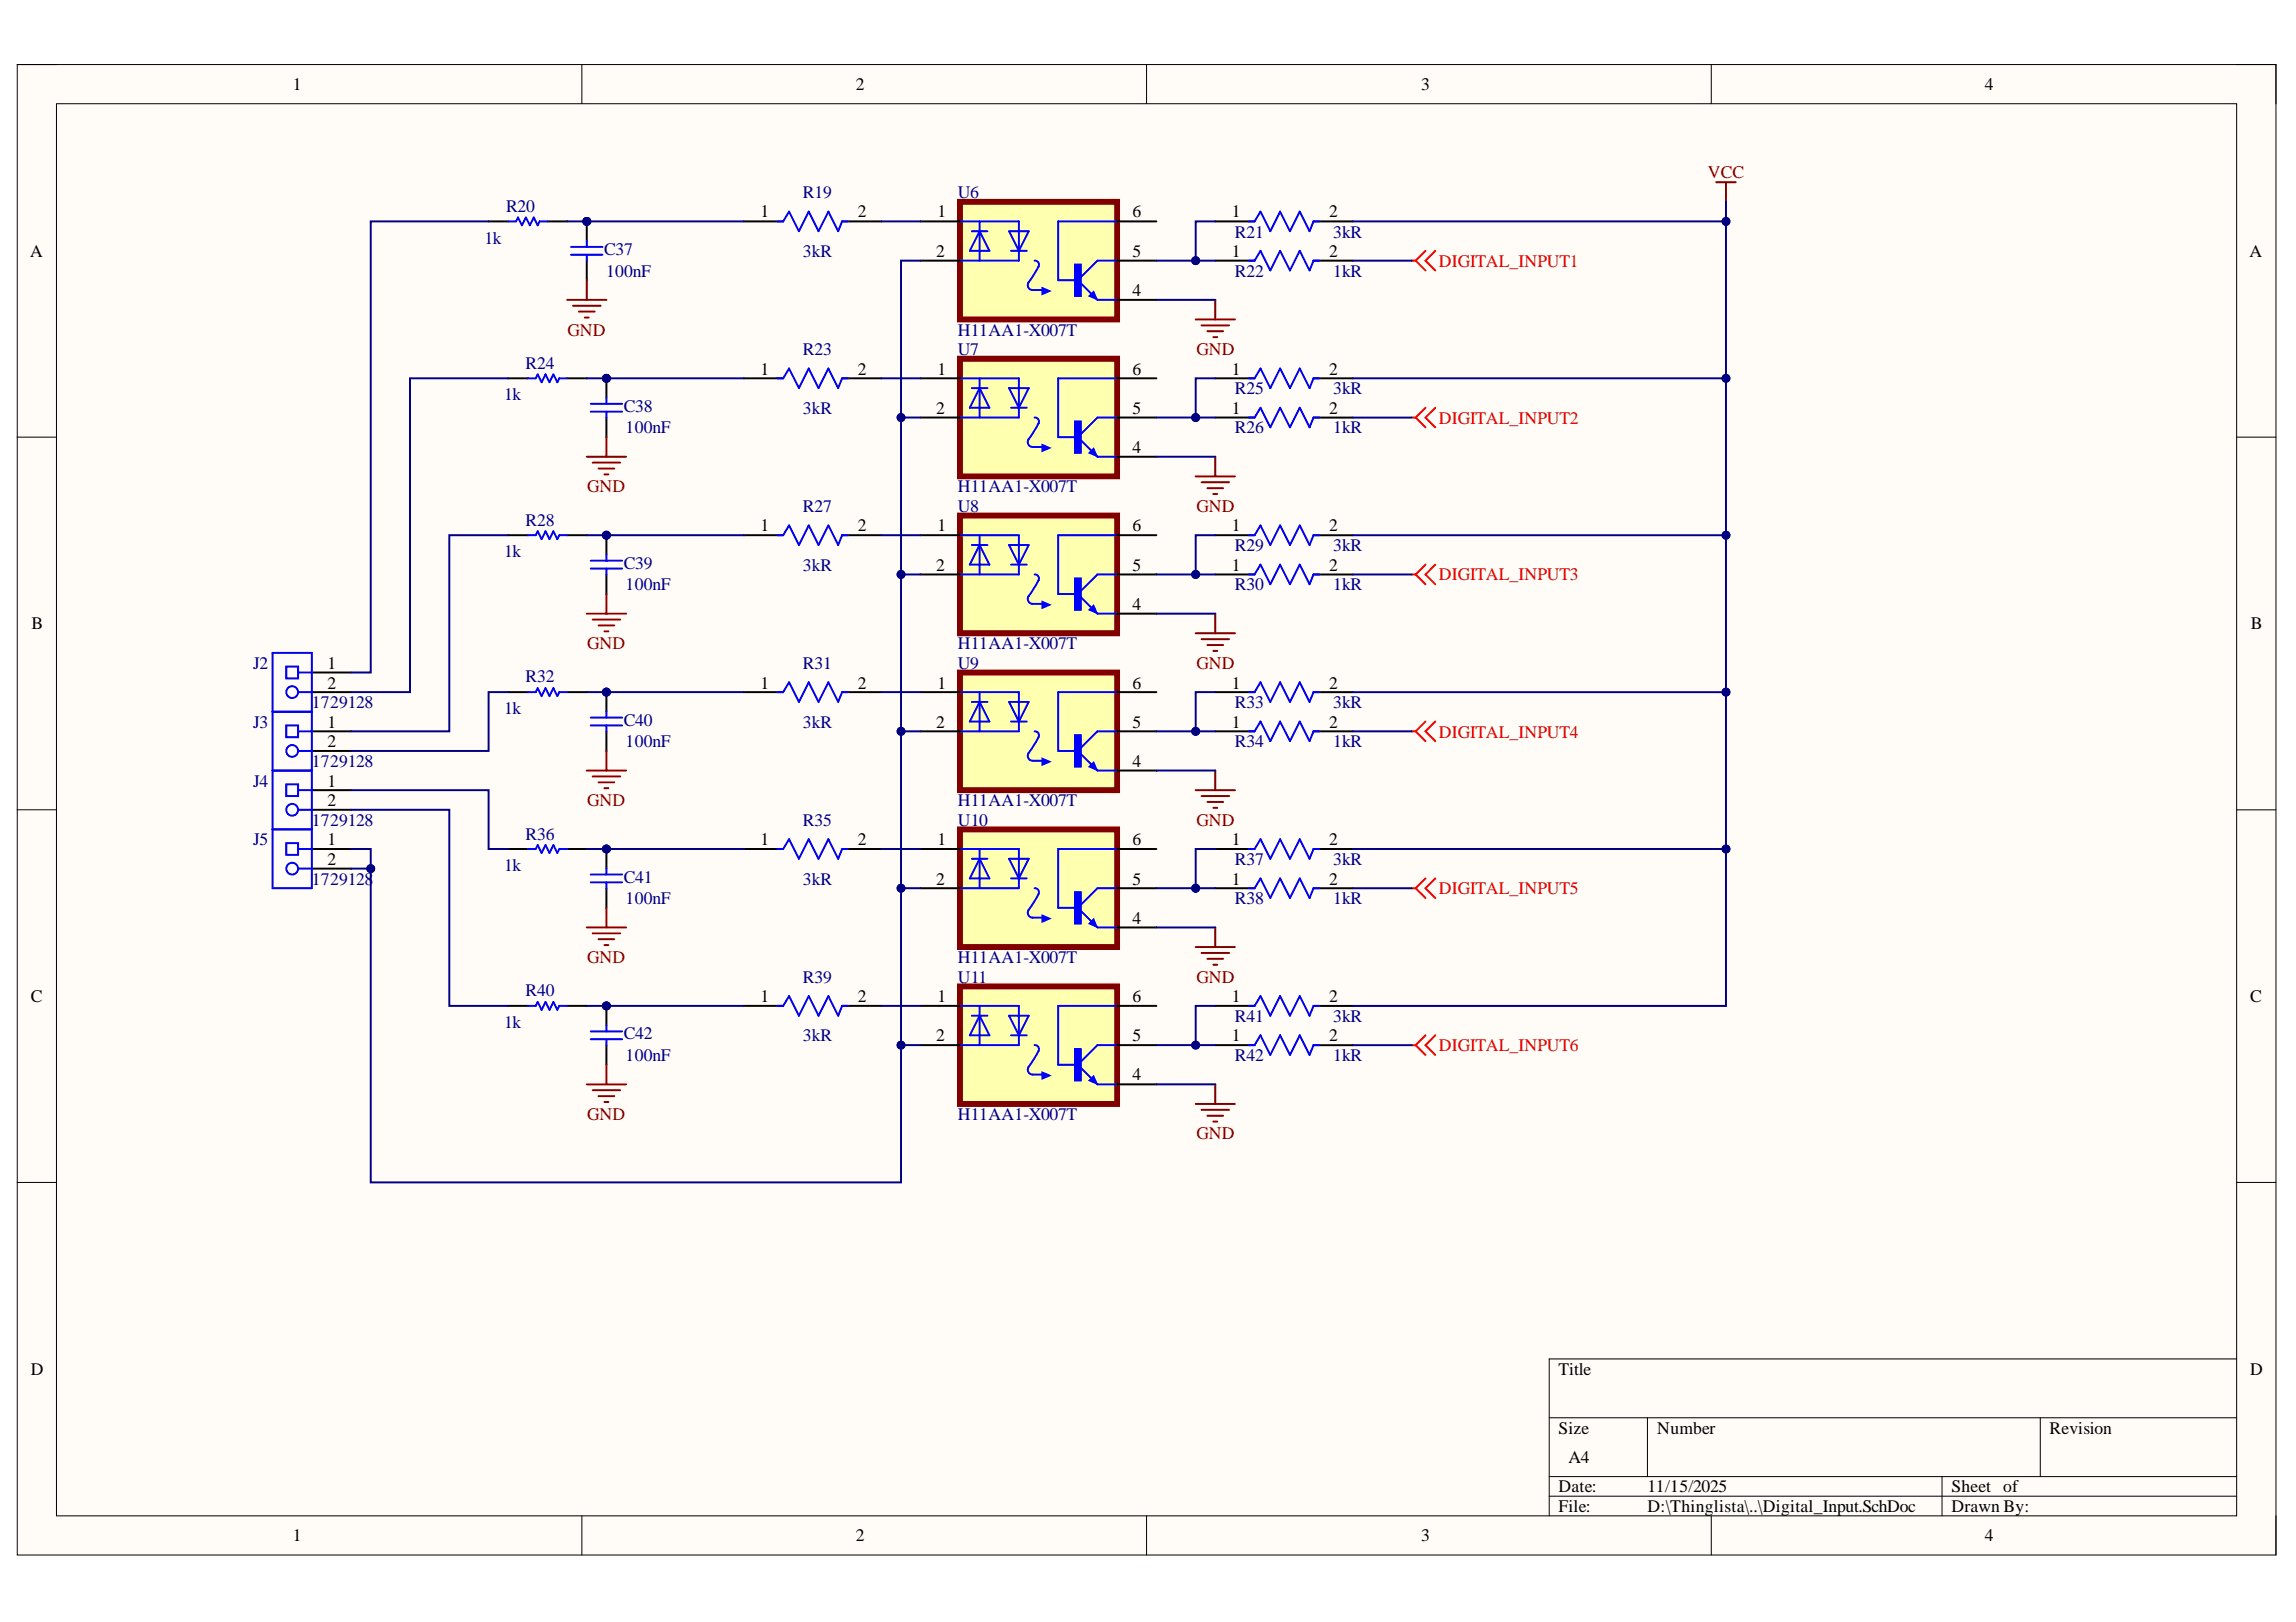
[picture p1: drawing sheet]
<svg xmlns="http://www.w3.org/2000/svg" width="297mm" height="210mm" viewBox="0 0 297 210" stroke-linecap="round" stroke-linejoin="round" font-family="sans-serif">
<defs><g id="words">
<g font-size="2.3">
<text x="37.9" y="11.7">1</text>
<text x="110.7" y="11.7">2</text>
<text x="183.9" y="11.7">3</text>
<text x="256.8" y="11.7">4</text>
<text x="98.4" y="28.1">1</text>
<text x="111" y="28.1">2</text>
<text x="121.3" y="28.1">1</text>
<text x="146.5" y="28.1">6</text>
<text x="159.4" y="28.1">1</text>
<text x="172" y="28.1">2</text>
<text x="3.9" y="33.3">A</text>
<text x="121.1" y="33.3">2</text>
<text x="146.5" y="33.3">5</text>
<text x="159.4" y="33.3">1</text>
<text x="172" y="33.3">2</text>
<text x="291" y="33.3">A</text>
<text x="146.5" y="38.4">4</text>
<text x="98.4" y="48.5">1</text>
<text x="111" y="48.5">2</text>
<text x="121.1" y="53.6">2</text>
<text x="121.3" y="48.5">1</text>
<text x="146.5" y="48.5">6</text>
<text x="146.5" y="53.6">5</text>
<text x="159.4" y="53.6">1</text>
<text x="159.4" y="48.5">1</text>
<text x="172" y="53.6">2</text>
<text x="172" y="48.5">2</text>
<text x="146.5" y="58.6">4</text>
<text x="98.4" y="68.8">1</text>
<text x="111" y="68.8">2</text>
<text x="121.3" y="68.8">1</text>
<text x="146.5" y="68.8">6</text>
<text x="159.4" y="68.8">1</text>
<text x="172" y="68.8">2</text>
<text x="121.1" y="73.8">2</text>
<text x="146.5" y="73.8">5</text>
<text x="159.4" y="73.8">1</text>
<text x="172" y="73.8">2</text>
<text x="4.1" y="81.4">B</text>
<text x="146.5" y="78.9">4</text>
<text x="291.2" y="81.4">B</text>
<text x="42.4" y="86.5">1</text>
<text x="42.4" y="89.1">2</text>
<text x="98.4" y="89.1">1</text>
<text x="111" y="89.1">2</text>
<text x="121.3" y="89.1">1</text>
<text x="146.5" y="89.1">6</text>
<text x="159.4" y="89.1">1</text>
<text x="172" y="89.1">2</text>
<text x="42.4" y="94.2">1</text>
<text x="121.1" y="94.2">2</text>
<text x="146.5" y="94.2">5</text>
<text x="159.4" y="94.2">1</text>
<text x="172" y="94.2">2</text>
<text x="42.4" y="96.7">2</text>
<text x="42.4" y="101.8">1</text>
<text x="146.5" y="99.3">4</text>
<text x="42.4" y="104.3">2</text>
<text x="42.4" y="109.4">1</text>
<text x="42.4" y="111.9">2</text>
<text x="98.4" y="109.4">1</text>
<text x="111" y="109.4">2</text>
<text x="121.3" y="109.4">1</text>
<text x="146.5" y="109.4">6</text>
<text x="159.4" y="109.4">1</text>
<text x="172" y="109.4">2</text>
<text x="121.1" y="114.5">2</text>
<text x="146.5" y="114.5">5</text>
<text x="146.5" y="119.5">4</text>
<text x="159.4" y="114.5">1</text>
<text x="172" y="114.5">2</text>
<text x="4" y="129.7">C</text>
<text x="98.4" y="129.7">1</text>
<text x="111" y="129.7">2</text>
<text x="121.3" y="129.7">1</text>
<text x="146.5" y="129.7">6</text>
<text x="159.4" y="129.7">1</text>
<text x="172" y="129.7">2</text>
<text x="291.1" y="129.7">C</text>
<text x="121.1" y="134.7">2</text>
<text x="146.5" y="134.7">5</text>
<text x="159.4" y="134.7">1</text>
<text x="172" y="134.7">2</text>
<text x="146.5" y="139.8">4</text>
<text x="4" y="177.9">D</text>
<text x="201.6" y="177.9">Title</text>
<text x="291.1" y="177.9">D</text>
<text x="201.6" y="185.5">Size</text>
<text x="214.4" y="185.5">Number</text>
<text x="265.2" y="185.5">Revision</text>
<text x="202.9" y="189.3">A4</text>
<text x="201.6" y="193.1">Date:</text>
<text x="201.6" y="195.7">File:</text>
<text x="213.1" y="193.1">11/15/2025</text>
<text x="213.1" y="195.7">D:\Thinglista\..\Digital_Input.SchDoc</text>
<text x="252.5" y="193.1">Sheet of</text>
<text x="252.5" y="195.7">Drawn By:</text>
<text x="37.9" y="199.5">1</text>
<text x="110.7" y="199.5">2</text>
<text x="183.9" y="199.5">3</text>
<text x="256.8" y="199.5">4</text>
</g>
<g font-size="2.3" fill="#800000">
<text x="220.9" y="23.1">VCC</text>
<text x="73.4" y="43.4">GND</text>
<text x="154.8" y="46">GND</text>
<text x="76" y="63.7">GND</text>
<text x="154.8" y="66.2">GND</text>
<text x="76" y="84">GND</text>
<text x="154.8" y="86.5">GND</text>
<text x="76" y="104.3">GND</text>
<text x="154.8" y="106.9">GND</text>
<text x="76" y="124.6">GND</text>
<text x="154.8" y="127.1">GND</text>
<text x="76" y="144.9">GND</text>
<text x="154.8" y="147.4">GND</text>
</g>
<g font-size="2.3" fill="#000080">
<text x="65.5" y="27.4">R20</text>
<text x="103.9" y="25.6">R19</text>
<text x="123.9" y="25.6">U6</text>
<text x="62.7" y="31.5">1k</text>
<text x="78.2" y="33">C37</text>
<text x="78.4" y="35.8">100nF</text>
<text x="103.9" y="33.3">3kR</text>
<text x="159.8" y="35.8">R22</text>
<text x="159.8" y="30.8">R21</text>
<text x="172.5" y="35.8">1kR</text>
<text x="172.5" y="30.8">3kR</text>
<text x="68" y="47.7">R24</text>
<text x="103.9" y="46">R23</text>
<text x="123.9" y="43.4">H11AA1-X007T</text>
<text x="123.9" y="46">U7</text>
<text x="65.2" y="51.8">1k</text>
<text x="80.7" y="53.3">C38</text>
<text x="103.9" y="53.6">3kR</text>
<text x="159.8" y="51">R25</text>
<text x="172.5" y="51">3kR</text>
<text x="80.9" y="56.1">100nF</text>
<text x="159.8" y="56.1">R26</text>
<text x="172.5" y="56.1">1kR</text>
<text x="123.9" y="63.7">H11AA1-X007T</text>
<text x="68" y="68">R28</text>
<text x="103.9" y="66.2">R27</text>
<text x="123.9" y="66.2">U8</text>
<text x="159.8" y="71.3">R29</text>
<text x="172.5" y="71.3">3kR</text>
<text x="65.2" y="72.1">1k</text>
<text x="80.7" y="73.6">C39</text>
<text x="80.9" y="76.4">100nF</text>
<text x="103.9" y="73.8">3kR</text>
<text x="159.8" y="76.4">R30</text>
<text x="172.5" y="76.4">1kR</text>
<text x="123.9" y="84">H11AA1-X007T</text>
<text x="32.7" y="86.5">J2</text>
<text x="68" y="88.3">R32</text>
<text x="103.9" y="86.5">R31</text>
<text x="123.9" y="86.5">U9</text>
<text x="32.7" y="94.2">J3</text>
<text x="40.3" y="91.7">1729128</text>
<text x="65.2" y="92.4">1k</text>
<text x="80.7" y="93.9">C40</text>
<text x="103.9" y="94.2">3kR</text>
<text x="159.8" y="91.7">R33</text>
<text x="172.5" y="91.7">3kR</text>
<text x="32.7" y="101.8">J4</text>
<text x="40.3" y="99.3">1729128</text>
<text x="80.9" y="96.7">100nF</text>
<text x="159.8" y="96.7">R34</text>
<text x="172.5" y="96.7">1kR</text>
<text x="40.3" y="106.9">1729128</text>
<text x="103.9" y="106.9">R35</text>
<text x="123.9" y="104.3">H11AA1-X007T</text>
<text x="123.9" y="106.9">U10</text>
<text x="32.7" y="109.4">J5</text>
<text x="65.2" y="112.7">1k</text>
<text x="68" y="108.6">R36</text>
<text x="159.8" y="111.9">R37</text>
<text x="172.5" y="111.9">3kR</text>
<text x="40.3" y="114.5">1729128</text>
<text x="80.7" y="114.2">C41</text>
<text x="80.9" y="117">100nF</text>
<text x="103.9" y="114.5">3kR</text>
<text x="159.8" y="117">R38</text>
<text x="172.5" y="117">1kR</text>
<text x="123.9" y="124.6">H11AA1-X007T</text>
<text x="68" y="128.9">R40</text>
<text x="103.9" y="127.1">R39</text>
<text x="123.9" y="127.1">U11</text>
<text x="65.2" y="133">1k</text>
<text x="80.7" y="134.5">C42</text>
<text x="80.9" y="137.3">100nF</text>
<text x="103.9" y="134.7">3kR</text>
<text x="159.8" y="137.3">R42</text>
<text x="159.8" y="132.2">R41</text>
<text x="172.5" y="137.3">1kR</text>
<text x="172.5" y="132.2">3kR</text>
<text x="123.9" y="144.9">H11AA1-X007T</text>
</g>
<g font-size="2.3" fill="#f00">
<text x="186.2" y="34.6">DIGITAL_INPUT1</text>
<text x="186.2" y="54.8">DIGITAL_INPUT2</text>
<text x="186.2" y="75.1">DIGITAL_INPUT3</text>
<text x="186.2" y="95.5">DIGITAL_INPUT4</text>
<text x="186.2" y="115.7">DIGITAL_INPUT5</text>
<text x="186.2" y="136">DIGITAL_INPUT6</text>
</g>
</g></defs>
<path d="M2.2 8.4h292.2v192.8h-292.2z" fill-rule="evenodd" fill="#fffcf8"/>
<path d="M2.2 8.4h292.2v192.8h-292.2z" fill="none" stroke="#000" stroke-width=".13"/>
<path d="M7.3 13.4h282.1v182.8h-282.1z" fill-rule="evenodd" fill="#fffcf8"/>
<g fill="none" stroke="#000" stroke-width=".13">
<path d="M2.2 8.3h5.1M7.3 13.4h282.1v182.8h-282.1zM75.3 8.3v5.1M148.3 8.3v5.1M221.4 8.4v5M289.4 8.4h5v5M2.2 56.6h5.1M289.4 56.6h5M2.2 104.8h5.1M289.4 104.8h5M2.2 153h5.1M289.4 153h5"/>
<path d="M289.4 175.9h-89v20.3M75.3 196.2v5M148.3 196.2v5M200.4 183.5h89M200.4 191.1h89M200.4 193.6h89M213.1 183.5v7.6M221.4 196.2v5M251.2 191.1v5.1M264 183.5v7.6M294.4 196.2v5"/>
</g>
<path d="M40.3 87h5.1M40.3 89.6h5.1" fill="none" stroke="#000" stroke-width=".25"/>
<path d="M35.3 84.5h5v7.6h-5zM38.6 89.6h1.7M38.6 87h1.7" fill="none" stroke="#00f" stroke-width=".25"/>
<circle cx="37.8" cy="89.6" r=".76" fill="#fff"/>
<g fill="none" stroke="#00f" stroke-width=".25">
<path d="M35.3 92.1h5v7.6h-5zM37 86.3h1.6v1.5h-1.6zM38.6 97.2h1.7M38.6 94.6h1.7"/>
<circle cx="37.8" cy="89.6" r=".76"/>
</g>
<path d="M40.3 94.6h5.1M40.3 97.2h5.1" fill="none" stroke="#000" stroke-width=".25"/>
<circle cx="37.8" cy="97.2" r=".76" fill="#fff"/>
<g fill="none" stroke="#00f" stroke-width=".25">
<path d="M35.3 99.7h5v7.6h-5zM37 93.9h1.6v1.5h-1.6zM38.6 104.8h1.7M38.6 102.3h1.7"/>
<circle cx="37.8" cy="97.2" r=".76"/>
</g>
<path d="M40.3 102.3h5.1M40.3 104.8h5.1" fill="none" stroke="#000" stroke-width=".25"/>
<circle cx="37.8" cy="104.8" r=".76" fill="#fff"/>
<g fill="none" stroke="#00f" stroke-width=".25">
<path d="M35.3 107.3h5v7.6h-5zM37 101.5h1.6v1.5h-1.6zM38.6 112.4h1.7M38.6 109.9h1.7"/>
<circle cx="37.8" cy="104.8" r=".76"/>
</g>
<path d="M40.3 109.9h5.1M40.3 112.4h5.1" fill="none" stroke="#000" stroke-width=".25"/>
<circle cx="37.8" cy="112.4" r=".76" fill="#fff"/>
<g fill="none" stroke="#00f" stroke-width=".25">
<path d="M65.8 28.7h1l.2-.6 .5 1.1 .5-1.1 .5 1.1 .6-1.1 .5 1.1 .2-.5h1M100.6 28.7h.7l.8-1.3 1.3 2.5 1.2-2.5 1.3 2.5 1.3-2.5 1.2 2.5 .5-1.2h.8M161.5 28.7h.8l.8-1.3 1.2 2.5 1.3-2.5 1.3 2.5 1.3-2.5 1.2 2.5 .5-1.2h.8M161.5 33.7h.8l.8-1.2 1.2 2.5 1.3-2.5 1.3 2.5 1.3-2.5 1.2 2.5 .5-1.3h.8M100.6 49h.7l.8-1.3 1.3 2.5 1.2-2.5 1.3 2.5 1.3-2.5 1.2 2.5 .5-1.2h.8M161.5 49h.8l.8-1.3 1.2 2.5 1.3-2.5 1.3 2.5 1.3-2.5 1.2 2.5 .5-1.2h.8M161.5 54h.8l.8-1.2 1.2 2.5 1.3-2.5 1.3 2.5 1.3-2.5 1.2 2.5 .5-1.3h.8M100.6 69.3h.7l.8-1.3 1.3 2.5 1.2-2.5 1.3 2.5 1.3-2.5 1.2 2.5 .5-1.2h.8M161.5 69.3h.8l.8-1.3 1.2 2.5 1.3-2.5 1.3 2.5 1.3-2.5 1.2 2.5 .5-1.2h.8M161.5 74.3h.8l.8-1.2 1.2 2.5 1.3-2.5 1.3 2.5 1.3-2.5 1.2 2.5 .5-1.3h.8M100.6 89.6h.7l.8-1.3 1.3 2.5 1.2-2.5 1.3 2.5 1.3-2.5 1.2 2.5 .5-1.2h.8M161.5 89.6h.8l.8-1.3 1.2 2.5 1.3-2.5 1.3 2.5 1.3-2.5 1.2 2.5 .5-1.2h.8"/>
<path d="M161.5 94.6h.8l.8-1.2 1.2 2.5 1.3-2.5 1.3 2.5 1.3-2.5 1.2 2.5 .5-1.3h.8M37 109.1h1.6v1.5h-1.6zM100.6 109.9h.7l.8-1.3 1.3 2.5 1.2-2.5 1.3 2.5 1.3-2.5 1.2 2.5 .5-1.2h.8M161.5 109.9h.8l.8-1.3 1.2 2.5 1.3-2.5 1.3 2.5 1.3-2.5 1.2 2.5 .5-1.2h.8M161.5 114.9h.8l.8-1.2 1.2 2.5 1.3-2.5 1.3 2.5 1.3-2.5 1.2 2.5 .5-1.3h.8M100.6 130.2h.7l.8-1.3 1.3 2.5 1.2-2.5 1.3 2.5 1.3-2.5 1.2 2.5 .5-1.2h.8M161.5 130.2h.8l.8-1.3 1.2 2.5 1.3-2.5 1.3 2.5 1.3-2.5 1.2 2.5 .5-1.2h.8M161.5 135.3h.8l.8-1.3 1.2 2.5 1.3-2.5 1.3 2.5 1.3-2.5 1.2 2.5 .5-1.2h.8"/>
<circle cx="37.8" cy="112.4" r=".76"/>
</g>
<g fill="none" stroke="#000" stroke-width=".25">
<path d="M63.2 28.7h2.6M70.8 28.7h2.6M96.2 28.7h5.1M108.9 28.7h5.1M157.2 28.7h5.1M157.2 33.7h5.1M169.9 28.7h5.1M169.9 33.7h5.1M96.2 49h5.1M108.9 49h5.1M157.2 49h5.1M157.2 54h5.1"/>
<path d="M169.9 49h5.1M169.9 54h5.1M96.2 69.3h5.1M108.9 69.3h5.1M157.2 69.3h5.1M157.2 74.3h5.1M169.9 74.3h5.1M169.9 69.3h5.1M96.2 89.6h5.1M108.9 89.6h5.1M157.2 89.6h5.1M157.2 94.6h5.1"/>
<path d="M169.9 89.6h5.1M169.9 94.6h5.1M96.2 109.9h5.1M108.9 109.9h5.1M157.2 109.9h5.1M157.2 114.9h5.1M169.9 109.9h5.1M169.9 114.9h5.1M96.2 130.2h5.1M108.9 130.2h5.1M157.2 130.2h5.1M157.2 135.3h5.1"/>
<path d="M169.9 130.2h5.1M169.9 135.3h5.1"/>
</g>
<g fill="none" stroke="#800000" stroke-width=".25">
<path d="M157.2 38.8v2.5M222 23.6h2.6M223.3 23.6v2.5M154.7 41.3h5.1M155.4 42.1h3.6M156.2 42.9h2M157 43.6h.5M157.2 59.1v2.5M154.7 61.6h5.1M155.4 62.4h3.6M156.2 63.2h2M157 63.9h.5"/>
<path d="M157.2 79.4v2.6M154.7 82h5.1M155.4 82.7h3.6M156.2 83.5h2M157 84.2h.5M157.2 99.7v2.6M154.7 102.3h5.1M155.4 103h3.6M156.2 103.8h2M157 104.5h.5M154.7 122.6h5.1M155.4 123.3h3.6"/>
<path d="M156.2 124.1h2M157 124.8h.5M157.2 120v2.6M154.7 142.9h5.1M155.4 143.6h3.6M156.2 144.4h2M157 145.1h.5M157.2 140.3v2.6"/>
</g>
<g fill="none" stroke="#f00" stroke-width=".25">
<path d="M182.6 33.7h.5M183.1 33.7l1.3 1.3M184.4 32.5l-1.3 1.2M185.7 32.5l-1.3 1.2 1.3 1.3M182.6 54h.5M183.1 54l1.3 1.3M184.4 52.8l-1.3 1.2M185.7 52.8l-1.3 1.2 1.3 1.3M182.6 74.3h.5M183.1 74.3l1.3 1.3M184.4 73.1l-1.3 1.2M185.7 73.1l-1.3 1.2 1.3 1.3"/>
<path d="M182.6 94.6h.5M183.1 94.6l1.3 1.3M184.4 93.4l-1.3 1.2M185.7 93.4l-1.3 1.2 1.3 1.3M182.6 114.9h.5M183.1 114.9l1.3 1.3M184.4 113.7l-1.3 1.2M185.7 113.7l-1.3 1.2 1.3 1.3M182.6 135.3h.5M183.1 135.3l1.3 1.2M184.4 134l-1.3 1.3M185.7 134l-1.3 1.3 1.3 1.2"/>
</g>
<circle cx="75.9" cy="28.7" r=".51" fill="#000080"/>
<circle cx="75.9" cy="28.7" r=".51" fill="none" stroke="#000080" stroke-width=".13"/>
<path d="M75.9 28.7v2.5M75.9 33.7v2.6" fill="none" stroke="#000" stroke-width=".25"/>
<circle cx="75.9" cy="28.7" r=".51" fill="#000080"/>
<circle cx="75.9" cy="28.7" r=".51" fill="none" stroke="#000080" stroke-width=".13"/>
<path d="M73.9 32h4M73.9 33h4M75.9 31.2v.8M75.9 33v.7M68.3 49h1l.3-.5 .5 1 .5-1 .5 1 .5-1 .5 1 .3-.5h1" fill="none" stroke="#00f" stroke-width=".25"/>
<path d="M73.4 38.8h5.1M74.1 39.6h3.6M75.9 36.3v2.5M74.9 40.3h2M75.7 41.1h.5" fill="none" stroke="#800000" stroke-width=".25"/>
<path d="M65.8 49h2.5M73.4 49h2.5" fill="none" stroke="#000" stroke-width=".25"/>
<circle cx="78.5" cy="49" r=".51" fill="#000080"/>
<circle cx="78.5" cy="49" r=".51" fill="none" stroke="#000080" stroke-width=".13"/>
<path d="M78.5 49v2.5M78.5 54v2.6" fill="none" stroke="#000" stroke-width=".25"/>
<circle cx="78.5" cy="49" r=".51" fill="#000080"/>
<circle cx="78.5" cy="49" r=".51" fill="none" stroke="#000080" stroke-width=".13"/>
<path d="M76.4 52.3h4.1M76.4 53.3h4.1M78.5 51.5v.8M78.5 53.3v.7M68.3 69.3h1l.3-.5 .5 1 .5-1 .5 1 .5-1 .5 1 .3-.5h1" fill="none" stroke="#00f" stroke-width=".25"/>
<path d="M75.9 59.1h5.1M76.7 59.9h3.5M78.5 56.6v2.5M77.4 60.6h2.1M78.2 61.4h.5" fill="none" stroke="#800000" stroke-width=".25"/>
<path d="M65.8 69.3h2.5M73.4 69.3h2.5" fill="none" stroke="#000" stroke-width=".25"/>
<circle cx="78.5" cy="69.3" r=".51" fill="#000080"/>
<circle cx="78.5" cy="69.3" r=".51" fill="none" stroke="#000080" stroke-width=".13"/>
<path d="M78.5 69.3v2.5M78.5 74.3v2.6" fill="none" stroke="#000" stroke-width=".25"/>
<circle cx="78.5" cy="69.3" r=".51" fill="#000080"/>
<circle cx="78.5" cy="69.3" r=".51" fill="none" stroke="#000080" stroke-width=".13"/>
<path d="M76.4 72.6h4.1M76.4 73.6h4.1M78.5 71.8v.8M78.5 73.6v.7M68.3 89.6h1l.3-.5 .5 1 .5-1 .5 1 .5-1 .5 1 .3-.5h1" fill="none" stroke="#00f" stroke-width=".25"/>
<path d="M75.9 79.4h5.1M78.5 76.9v2.5M76.7 80.2h3.5M77.4 80.9h2.1M78.2 81.7h.5" fill="none" stroke="#800000" stroke-width=".25"/>
<path d="M65.8 89.6h2.5M73.4 89.6h2.5" fill="none" stroke="#000" stroke-width=".25"/>
<circle cx="78.5" cy="89.6" r=".51" fill="#000080"/>
<circle cx="78.5" cy="89.6" r=".51" fill="none" stroke="#000080" stroke-width=".13"/>
<path d="M78.5 89.6v2.5M78.5 94.6v2.6" fill="none" stroke="#000" stroke-width=".25"/>
<circle cx="78.5" cy="89.6" r=".51" fill="#000080"/>
<circle cx="78.5" cy="89.6" r=".51" fill="none" stroke="#000080" stroke-width=".13"/>
<path d="M76.4 92.9h4.1M76.4 93.9h4.1M78.5 92.1v.8M78.5 93.9v.7M68.3 109.9h1l.3-.5 .5 1 .5-1 .5 1 .5-1 .5 1 .3-.5h1" fill="none" stroke="#00f" stroke-width=".25"/>
<path d="M75.9 99.7h5.1M78.5 97.2v2.5M76.7 100.5h3.5M77.4 101.2h2.1M78.2 102h.5" fill="none" stroke="#800000" stroke-width=".25"/>
<path d="M65.8 109.9h2.5M73.4 109.9h2.5" fill="none" stroke="#000" stroke-width=".25"/>
<circle cx="78.5" cy="109.9" r=".51" fill="#000080"/>
<circle cx="78.5" cy="109.9" r=".51" fill="none" stroke="#000080" stroke-width=".13"/>
<path d="M78.5 109.9v2.5M78.5 114.9v2.6" fill="none" stroke="#000" stroke-width=".25"/>
<circle cx="78.5" cy="109.9" r=".51" fill="#000080"/>
<circle cx="78.5" cy="109.9" r=".51" fill="none" stroke="#000080" stroke-width=".13"/>
<path d="M76.4 113.2h4.1M76.4 114.2h4.1M78.5 112.4v.8M78.5 114.2v.7M68.3 130.2h1l.3-.5 .5 1 .5-1 .5 1 .5-1 .5 1 .3-.5h1" fill="none" stroke="#00f" stroke-width=".25"/>
<path d="M78.5 117.5v2.5M75.9 120h5.1M76.7 120.8h3.5M77.4 121.5h2.1M78.2 122.3h.5" fill="none" stroke="#800000" stroke-width=".25"/>
<path d="M65.8 130.2h2.5M73.4 130.2h2.5" fill="none" stroke="#000" stroke-width=".25"/>
<circle cx="78.5" cy="130.2" r=".51" fill="#000080"/>
<circle cx="78.5" cy="130.2" r=".51" fill="none" stroke="#000080" stroke-width=".13"/>
<path d="M78.5 130.2v2.5M78.5 135.3v2.5" fill="none" stroke="#000" stroke-width=".25"/>
<circle cx="78.5" cy="130.2" r=".51" fill="#000080"/>
<circle cx="78.5" cy="130.2" r=".51" fill="none" stroke="#000080" stroke-width=".13"/>
<path d="M76.4 133.5h4.1M76.4 134.5h4.1M78.5 132.7v.8M78.5 134.5v.8" fill="none" stroke="#00f" stroke-width=".25"/>
<path d="M78.5 137.8v2.5M75.9 140.3h5.1M76.7 141.1h3.5M77.4 141.9h2.1M78.2 142.6h.5" fill="none" stroke="#800000" stroke-width=".25"/>
<path d="M124.2 26.1h20.3v15.2h-20.3z" fill-rule="evenodd" fill="#ffffb0"/>
<path d="M124.2 26.1h20.3v15.2h-20.3z" fill="none" stroke="#800000" stroke-width=".76"/>
<path d="M139.1 34.2h.7v4.1h-.7z" fill-rule="evenodd" fill="#00f"/>
<path d="M124.2 28.7h7.6v5h-7.6M125.7 29.9h2M126.7 29.9l1.3 2.6h-2.5zM126.7 28.7v5M130.5 29.9h2.6l-1.3 2.6zM130.8 32.5h2M133.6 37.5h1.3M139.1 34.2h.7v4.1h-.7zM139.4 36.3l2.6 2.5h2.5M144.5 33.7h-2.5l-2.6 2.6M144.5 28.7h-7.6v7.6h2.5" fill="none" stroke="#00f" stroke-width=".25"/>
<path d="M141 38.3l.5-.5 .4 .9z" fill="#00f"/>
<path d="M141 38.3l.5-.5 .4 .9z" fill="none" stroke="#00f" stroke-width=".25"/>
<path d="M134.9 37.3l.9 .4-.9 .3z" fill="#00f"/>
<path d="M133.1 36.5a.64 .64 0 0 0-.1 .7 .64 .64 0 0 0 .6 .3M133.8 33.7a.52 .52 0 0 1 .6 .8M134.4 34.5l-1.3 2M134.9 37.3l.9 .4-.9 .3z" fill="none" stroke="#00f" stroke-width=".25"/>
<path d="M119.1 28.7h5.1M119.1 33.7h5.1M144.5 28.7h5.1M144.5 33.7h5.1M144.5 38.8h5.1" fill="none" stroke="#000" stroke-width=".25"/>
<path d="M124.2 46.4h20.3v15.2h-20.3z" fill-rule="evenodd" fill="#ffffb0"/>
<path d="M124.2 46.4h20.3v15.2h-20.3z" fill="none" stroke="#800000" stroke-width=".76"/>
<path d="M139.1 54.5h.7v4.1h-.7z" fill-rule="evenodd" fill="#00f"/>
<path d="M124.2 49h7.6v5h-7.6M125.7 50.2h2M126.7 50.2l1.3 2.6h-2.5zM126.7 49v5M130.5 50.2h2.6l-1.3 2.6zM130.8 52.8h2M133.6 57.8h1.3M139.1 54.5h.7v4.1h-.7zM139.4 56.6l2.6 2.5h2.5M144.5 54h-2.5l-2.6 2.6M144.5 49h-7.6v7.6h2.5" fill="none" stroke="#00f" stroke-width=".25"/>
<path d="M141 58.6l.5-.5 .4 .9z" fill="#00f"/>
<path d="M141 58.6l.5-.5 .4 .9z" fill="none" stroke="#00f" stroke-width=".25"/>
<path d="M134.9 57.6l.9 .4-.9 .3z" fill="#00f"/>
<path d="M133.1 56.8a.63 .63 0 0 0-.1 .7 .63 .63 0 0 0 .6 .3M133.8 54a.53 .53 0 0 1 .6 .8M134.4 54.8l-1.3 2.1M134.9 57.6l.9 .4-.9 .3z" fill="none" stroke="#00f" stroke-width=".25"/>
<path d="M119.1 49h5.1M119.1 54h5.1M144.5 49h5.1M144.5 54h5.1M144.5 59.1h5.1" fill="none" stroke="#000" stroke-width=".25"/>
<path d="M124.2 66.7h20.3v15.3h-20.3z" fill-rule="evenodd" fill="#ffffb0"/>
<path d="M124.2 66.7h20.3v15.3h-20.3z" fill="none" stroke="#800000" stroke-width=".76"/>
<path d="M139.1 74.8h.7v4.1h-.7z" fill-rule="evenodd" fill="#00f"/>
<path d="M124.2 69.3h7.6v5h-7.6M125.7 70.5h2M126.7 70.5l1.3 2.6h-2.5zM126.7 69.3v5M130.5 70.5h2.6l-1.3 2.6zM130.8 73.1h2M133.6 78.1h1.3M139.1 74.8h.7v4.1h-.7zM139.4 76.9l2.6 2.5h2.5M144.5 74.3h-2.5l-2.6 2.6M144.5 69.3h-7.6v7.6h2.5" fill="none" stroke="#00f" stroke-width=".25"/>
<path d="M141 78.9l.5-.5 .4 .9z" fill="#00f"/>
<path d="M141 78.9l.5-.5 .4 .9z" fill="none" stroke="#00f" stroke-width=".25"/>
<path d="M134.9 77.9l.9 .4-.9 .4z" fill="#00f"/>
<path d="M133.1 77.1a.64 .64 0 0 0-.1 .7 .64 .64 0 0 0 .6 .3M133.8 74.3a.52 .52 0 0 1 .6 .8M134.4 75.1l-1.3 2.1M134.9 77.9l.9 .4-.9 .4z" fill="none" stroke="#00f" stroke-width=".25"/>
<path d="M119.1 69.3h5.1M119.1 74.3h5.1M144.5 69.3h5.1M144.5 74.3h5.1M144.5 79.4h5.1" fill="none" stroke="#000" stroke-width=".25"/>
<path d="M124.2 87h20.3v15.3h-20.3z" fill-rule="evenodd" fill="#ffffb0"/>
<path d="M124.2 87h20.3v15.3h-20.3z" fill="none" stroke="#800000" stroke-width=".76"/>
<path d="M139.1 95.1h.7v4.1h-.7z" fill-rule="evenodd" fill="#00f"/>
<path d="M124.2 89.6h7.6v5h-7.6M125.7 90.8h2M126.7 90.8l1.3 2.6h-2.5zM126.7 89.6v5M130.5 90.8h2.6l-1.3 2.6zM130.8 93.4h2M133.6 98.4h1.3M139.1 95.1h.7v4.1h-.7zM139.4 97.2l2.6 2.5h2.5M144.5 94.6h-2.5l-2.6 2.6M144.5 89.6h-7.6v7.6h2.5" fill="none" stroke="#00f" stroke-width=".25"/>
<path d="M141 99.2l.5-.5 .4 .9z" fill="#00f"/>
<path d="M141 99.2l.5-.5 .4 .9z" fill="none" stroke="#00f" stroke-width=".25"/>
<path d="M134.9 98.2l.9 .4-.9 .4z" fill="#00f"/>
<path d="M133.1 97.4a.63 .63 0 0 0-.1 .7 .63 .63 0 0 0 .6 .3M133.8 94.6a.52 .52 0 0 1 .6 .8M134.4 95.4l-1.3 2.1M134.9 98.2l.9 .4-.9 .4z" fill="none" stroke="#00f" stroke-width=".25"/>
<path d="M119.1 89.6h5.1M119.1 94.6h5.1M144.5 89.6h5.1M144.5 94.6h5.1M144.5 99.7h5.1" fill="none" stroke="#000" stroke-width=".25"/>
<path d="M124.2 107.3h20.3v15.3h-20.3z" fill-rule="evenodd" fill="#ffffb0"/>
<path d="M124.2 107.3h20.3v15.3h-20.3z" fill="none" stroke="#800000" stroke-width=".76"/>
<path d="M139.1 115.5h.7v4h-.7z" fill-rule="evenodd" fill="#00f"/>
<path d="M124.2 109.9h7.6v5h-7.6M125.7 111.1h2M126.7 111.1l1.3 2.6h-2.5zM126.7 109.9v5M130.5 111.1h2.6l-1.3 2.6zM130.8 113.7h2M133.6 118.8h1.3M139.1 115.5h.7v4h-.7zM139.4 117.5l2.6 2.5h2.5M144.5 114.9h-2.5l-2.6 2.6M144.5 109.9h-7.6v7.6h2.5" fill="none" stroke="#00f" stroke-width=".25"/>
<path d="M141.5 119l.4 .9-.9-.4z" fill="#00f"/>
<path d="M141.5 119l.4 .9-.9-.4z" fill="none" stroke="#00f" stroke-width=".25"/>
<path d="M134.9 118.5l.9 .4-.9 .4z" fill="#00f"/>
<path d="M133.1 117.7a.63 .63 0 0 0-.1 .7 .63 .63 0 0 0 .6 .4M133.8 114.9a.53 .53 0 0 1 .6 .8M134.4 115.7l-1.3 2.1M134.9 118.5l.9 .4-.9 .4z" fill="none" stroke="#00f" stroke-width=".25"/>
<path d="M119.1 109.9h5.1M119.1 114.9h5.1M144.5 109.9h5.1M144.5 114.9h5.1M144.5 120h5.1" fill="none" stroke="#000" stroke-width=".25"/>
<path d="M124.2 127.6h20.3v15.3h-20.3z" fill-rule="evenodd" fill="#ffffb0"/>
<path d="M124.2 127.6h20.3v15.3h-20.3z" fill="none" stroke="#800000" stroke-width=".76"/>
<path d="M139.1 135.8h.7v4h-.7z" fill-rule="evenodd" fill="#00f"/>
<path d="M124.2 130.2h7.6v5.1h-7.6M125.7 131.4h2M126.7 131.4l1.3 2.6h-2.5zM126.7 130.2v5.1M130.5 131.4h2.6l-1.3 2.6zM130.8 134h2M133.6 139.1h1.3M139.1 135.8h.7v4h-.7zM139.4 137.8l2.6 2.5h2.5M144.5 135.3h-2.5l-2.6 2.5M144.5 130.2h-7.6v7.6h2.5" fill="none" stroke="#00f" stroke-width=".25"/>
<path d="M141 139.8l.5-.5 .4 .9z" fill="#00f"/>
<path d="M141 139.8l.5-.5 .4 .9z" fill="none" stroke="#00f" stroke-width=".25"/>
<path d="M134.9 138.8l.9 .4-.9 .4z" fill="#00f"/>
<path d="M133.1 138a.64 .64 0 0 0-.1 .7 .64 .64 0 0 0 .6 .4M133.8 135.3a.52 .52 0 0 1 .6 .7M134.4 136l-1.3 2.1M134.9 138.8l.9 .4-.9 .4z" fill="none" stroke="#00f" stroke-width=".25"/>
<path d="M119.1 130.2h5.1M119.1 135.3h5.1M144.5 130.2h5.1M144.5 135.3h5.1M144.5 140.3h5.1" fill="none" stroke="#000" stroke-width=".25"/>
<path d="M114 28.7h5.1M157.2 28.7h-2.5v5" fill="none" stroke="#000080" stroke-width=".25"/>
<circle cx="154.7" cy="33.7" r=".51" fill="#000080"/>
<circle cx="154.7" cy="33.7" r=".51" fill="none" stroke="#000080" stroke-width=".13"/>
<path d="M149.6 38.8h7.6M114 49h5.1M157.2 49h-2.5v5" fill="none" stroke="#000080" stroke-width=".25"/>
<circle cx="154.7" cy="54" r=".51" fill="#000080"/>
<circle cx="154.7" cy="54" r=".51" fill="none" stroke="#000080" stroke-width=".13"/>
<path d="M175 33.7h7.6M149.6 59.1h7.6M114 69.3h5.1M157.2 69.3h-2.5v5" fill="none" stroke="#000080" stroke-width=".25"/>
<circle cx="154.7" cy="74.3" r=".51" fill="#000080"/>
<circle cx="154.7" cy="74.3" r=".51" fill="none" stroke="#000080" stroke-width=".13"/>
<path d="M175 54h7.6M149.6 79.4h7.6M114 89.6h5.1M157.2 89.6h-2.5v5" fill="none" stroke="#000080" stroke-width=".25"/>
<circle cx="154.7" cy="94.6" r=".51" fill="#000080"/>
<circle cx="154.7" cy="94.6" r=".51" fill="none" stroke="#000080" stroke-width=".13"/>
<path d="M175 74.3h7.6M149.6 99.7h7.6M114 109.9h5.1M157.2 109.9h-2.5v5" fill="none" stroke="#000080" stroke-width=".25"/>
<circle cx="154.7" cy="114.9" r=".51" fill="#000080"/>
<circle cx="154.7" cy="114.9" r=".51" fill="none" stroke="#000080" stroke-width=".13"/>
<path d="M175 94.6h7.6M114 130.2h5.1M149.6 120h7.6M157.2 130.2h-2.5v5.1" fill="none" stroke="#000080" stroke-width=".25"/>
<circle cx="154.7" cy="135.3" r=".51" fill="#000080"/>
<circle cx="154.7" cy="135.3" r=".51" fill="none" stroke="#000080" stroke-width=".13"/>
<path d="M175 114.9h7.6M149.6 135.3h7.6M149.6 140.3h7.6" fill="none" stroke="#000080" stroke-width=".25"/>
<circle cx="154.7" cy="135.3" r=".51" fill="#000080"/>
<circle cx="154.7" cy="135.3" r=".51" fill="none" stroke="#000080" stroke-width=".13"/>
<path d="M149.6 114.9h7.6" fill="none" stroke="#000080" stroke-width=".25"/>
<circle cx="154.7" cy="114.9" r=".51" fill="#000080"/>
<circle cx="154.7" cy="114.9" r=".51" fill="none" stroke="#000080" stroke-width=".13"/>
<path d="M149.6 94.6h7.6" fill="none" stroke="#000080" stroke-width=".25"/>
<circle cx="154.7" cy="94.6" r=".51" fill="#000080"/>
<circle cx="154.7" cy="94.6" r=".51" fill="none" stroke="#000080" stroke-width=".13"/>
<path d="M149.6 74.3h7.6" fill="none" stroke="#000080" stroke-width=".25"/>
<circle cx="154.7" cy="74.3" r=".51" fill="#000080"/>
<circle cx="154.7" cy="74.3" r=".51" fill="none" stroke="#000080" stroke-width=".13"/>
<path d="M149.6 54h7.6" fill="none" stroke="#000080" stroke-width=".25"/>
<circle cx="154.7" cy="54" r=".51" fill="#000080"/>
<circle cx="154.7" cy="54" r=".51" fill="none" stroke="#000080" stroke-width=".13"/>
<path d="M149.6 33.7h7.6" fill="none" stroke="#000080" stroke-width=".25"/>
<circle cx="154.7" cy="33.7" r=".51" fill="#000080"/>
<circle cx="154.7" cy="33.7" r=".51" fill="none" stroke="#000080" stroke-width=".13"/>
<path d="M45.4 112.4h2.6M175 135.3h7.6" fill="none" stroke="#000080" stroke-width=".25"/>
<circle cx="48" cy="112.4" r=".51" fill="#000080"/>
<circle cx="48" cy="112.4" r=".51" fill="none" stroke="#000080" stroke-width=".13"/>
<path d="M175 49h48.3" fill="none" stroke="#000080" stroke-width=".25"/>
<circle cx="223.3" cy="49" r=".51" fill="#000080"/>
<circle cx="223.3" cy="49" r=".51" fill="none" stroke="#000080" stroke-width=".13"/>
<path d="M175 69.3h48.3" fill="none" stroke="#000080" stroke-width=".25"/>
<circle cx="223.3" cy="69.3" r=".51" fill="#000080"/>
<circle cx="223.3" cy="69.3" r=".51" fill="none" stroke="#000080" stroke-width=".13"/>
<path d="M175 89.6h48.3" fill="none" stroke="#000080" stroke-width=".25"/>
<circle cx="223.3" cy="89.6" r=".51" fill="#000080"/>
<circle cx="223.3" cy="89.6" r=".51" fill="none" stroke="#000080" stroke-width=".13"/>
<path d="M175 109.9h48.3" fill="none" stroke="#000080" stroke-width=".25"/>
<circle cx="223.3" cy="109.9" r=".51" fill="#000080"/>
<circle cx="223.3" cy="109.9" r=".51" fill="none" stroke="#000080" stroke-width=".13"/>
<path d="M63.2 28.7h-15.2v58.3h-2.6M73.4 28.7h22.8" fill="none" stroke="#000080" stroke-width=".25"/>
<circle cx="75.9" cy="28.7" r=".51" fill="#000080"/>
<circle cx="75.9" cy="28.7" r=".51" fill="none" stroke="#000080" stroke-width=".13"/>
<path d="M65.8 49h-12.8v40.6h-7.6M75.9 49h20.3" fill="none" stroke="#000080" stroke-width=".25"/>
<circle cx="78.5" cy="49" r=".51" fill="#000080"/>
<circle cx="78.5" cy="49" r=".51" fill="none" stroke="#000080" stroke-width=".13"/>
<path d="M65.8 69.3h-7.7v25.3h-12.7M75.9 69.3h20.3" fill="none" stroke="#000080" stroke-width=".25"/>
<circle cx="78.5" cy="69.3" r=".51" fill="#000080"/>
<circle cx="78.5" cy="69.3" r=".51" fill="none" stroke="#000080" stroke-width=".13"/>
<path d="M65.8 89.6h-2.6v7.6h-17.8M75.9 89.6h20.3" fill="none" stroke="#000080" stroke-width=".25"/>
<circle cx="78.5" cy="89.6" r=".51" fill="#000080"/>
<circle cx="78.5" cy="89.6" r=".51" fill="none" stroke="#000080" stroke-width=".13"/>
<path d="M45.4 102.3h17.8v7.6h2.6M75.9 109.9h20.3" fill="none" stroke="#000080" stroke-width=".25"/>
<circle cx="78.5" cy="109.9" r=".51" fill="#000080"/>
<circle cx="78.5" cy="109.9" r=".51" fill="none" stroke="#000080" stroke-width=".13"/>
<path d="M45.4 104.8h12.7v25.4h7.7M75.9 130.2h20.3" fill="none" stroke="#000080" stroke-width=".25"/>
<circle cx="78.5" cy="130.2" r=".51" fill="#000080"/>
<circle cx="78.5" cy="130.2" r=".51" fill="none" stroke="#000080" stroke-width=".13"/>
<path d="M119.1 33.7h-2.5v119.3h-68.6v-43.1h-2.6" fill="none" stroke="#000080" stroke-width=".25"/>
<circle cx="116.6" cy="54" r=".51" fill="#000080"/>
<circle cx="116.6" cy="54" r=".51" fill="none" stroke="#000080" stroke-width=".13"/>
<circle cx="116.6" cy="74.3" r=".51" fill="#000080"/>
<circle cx="116.6" cy="74.3" r=".51" fill="none" stroke="#000080" stroke-width=".13"/>
<circle cx="116.6" cy="94.6" r=".51" fill="#000080"/>
<circle cx="116.6" cy="94.6" r=".51" fill="none" stroke="#000080" stroke-width=".13"/>
<circle cx="116.6" cy="114.9" r=".51" fill="#000080"/>
<circle cx="116.6" cy="114.9" r=".51" fill="none" stroke="#000080" stroke-width=".13"/>
<circle cx="116.6" cy="135.3" r=".51" fill="#000080"/>
<circle cx="116.6" cy="135.3" r=".51" fill="none" stroke="#000080" stroke-width=".13"/>
<circle cx="48" cy="112.4" r=".51" fill="#000080"/>
<circle cx="48" cy="112.4" r=".51" fill="none" stroke="#000080" stroke-width=".13"/>
<path d="M116.6 54h2.5" fill="none" stroke="#000080" stroke-width=".25"/>
<circle cx="116.6" cy="54" r=".51" fill="#000080"/>
<circle cx="116.6" cy="54" r=".51" fill="none" stroke="#000080" stroke-width=".13"/>
<path d="M116.6 74.3h2.5" fill="none" stroke="#000080" stroke-width=".25"/>
<circle cx="116.6" cy="74.3" r=".51" fill="#000080"/>
<circle cx="116.6" cy="74.3" r=".51" fill="none" stroke="#000080" stroke-width=".13"/>
<path d="M116.6 94.6h2.5" fill="none" stroke="#000080" stroke-width=".25"/>
<circle cx="116.6" cy="94.6" r=".51" fill="#000080"/>
<circle cx="116.6" cy="94.6" r=".51" fill="none" stroke="#000080" stroke-width=".13"/>
<path d="M116.6 114.9h2.5" fill="none" stroke="#000080" stroke-width=".25"/>
<circle cx="116.6" cy="114.9" r=".51" fill="#000080"/>
<circle cx="116.6" cy="114.9" r=".51" fill="none" stroke="#000080" stroke-width=".13"/>
<path d="M116.6 135.3h2.5" fill="none" stroke="#000080" stroke-width=".25"/>
<circle cx="116.6" cy="135.3" r=".51" fill="#000080"/>
<circle cx="116.6" cy="135.3" r=".51" fill="none" stroke="#000080" stroke-width=".13"/>
<path d="M175 28.7h48.3" fill="none" stroke="#000080" stroke-width=".25"/>
<circle cx="223.3" cy="28.7" r=".51" fill="#000080"/>
<circle cx="223.3" cy="28.7" r=".51" fill="none" stroke="#000080" stroke-width=".13"/>
<path d="M223.3 26.1v104.1h-48.3" fill="none" stroke="#000080" stroke-width=".25"/>
<circle cx="223.3" cy="28.7" r=".51" fill="#000080"/>
<circle cx="223.3" cy="28.7" r=".51" fill="none" stroke="#000080" stroke-width=".13"/>
<circle cx="223.3" cy="49" r=".51" fill="#000080"/>
<circle cx="223.3" cy="49" r=".51" fill="none" stroke="#000080" stroke-width=".13"/>
<circle cx="223.3" cy="69.3" r=".51" fill="#000080"/>
<circle cx="223.3" cy="69.3" r=".51" fill="none" stroke="#000080" stroke-width=".13"/>
<circle cx="223.3" cy="89.6" r=".51" fill="#000080"/>
<circle cx="223.3" cy="89.6" r=".51" fill="none" stroke="#000080" stroke-width=".13"/>
<circle cx="223.3" cy="109.9" r=".51" fill="#000080"/>
<circle cx="223.3" cy="109.9" r=".51" fill="none" stroke="#000080" stroke-width=".13"/>
<use href="#words"/>
</svg>
